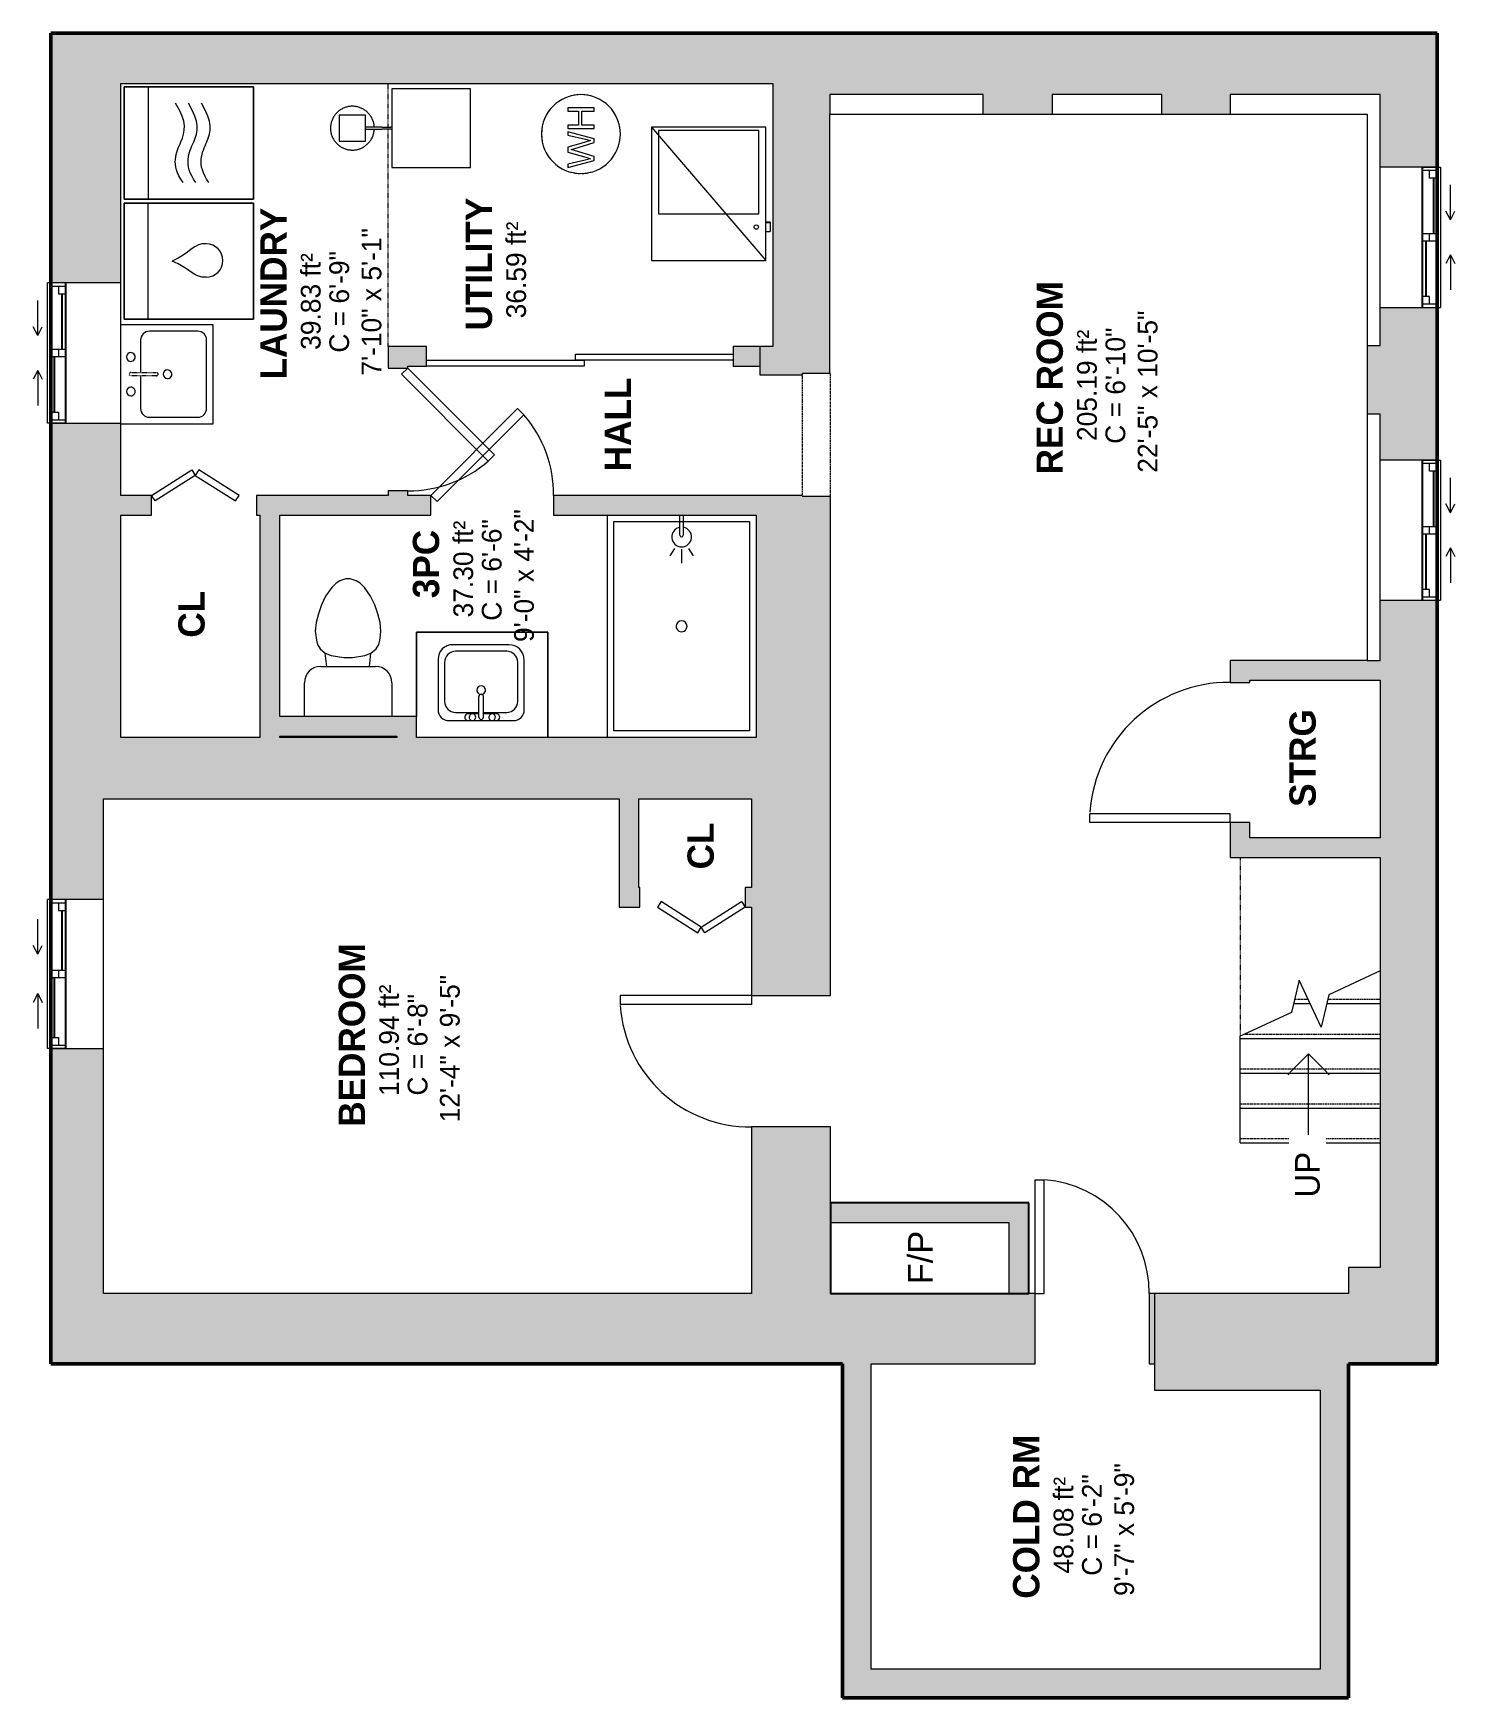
# Model space of a CAD drawing. Header units: inches. Extents: x -243 to 82, y -128 to 252.
import ezdxf

# ---------------------------------------------------------------- set-up
doc = ezdxf.new("R2010")
doc.units = ezdxf.units.IN
doc.header["$MEASUREMENT"] = 0
doc.linetypes.add('Dash', pattern=[0.23622, 0.11811, -0.11811])
doc.linetypes.add('Overhead', pattern=[0.15625, 0.09375, -0.0625])
for name, color, linetype, lineweight in [('A-AREA', 32, 'Continuous', 9), ('A-AREA-IDEN', 2, 'Continuous', 9), ('A-DETL', 90, 'Continuous', 9), ('A-DETL-GENF', 92, 'Continuous', 9), ('A-DETL-MEDM', 33, 'Continuous', 9), ('A-DOOR', 31, 'Continuous', 9), ('A-GENM', 13, 'Continuous', 9), ('A-GLAZ', 151, 'Continuous', 9), ('A-WALL', 90, 'Continuous', 9), ('A-WALL-PATT', 111, 'Continuous', 9), ('G-ANNO-TEXT', 231, 'Continuous', 9), ('M-EQPM', 50, 'Continuous', 9), ('P-SANR-FIXT', 6, 'Continuous', 9), ('P-SANR-FIXT-HDLN', 131, 'Dash', 9), ('Q-SPCQ', 91, 'Continuous', 9), ('S-STRS', 90, 'Continuous', 9), ('S-STRS-ANNO', 90, 'Continuous', 9), ('S-STRS-IDEN', 31, 'Continuous', 9), ('S-STRS-MBND', 31, 'Continuous', 9)]:
    doc.layers.add(name, color=color, linetype=linetype, lineweight=lineweight)
doc.styles.add('Arial', font='arial.ttf', dxfattribs={"height": 5.625})
doc.styles.add('Inter', font='', dxfattribs={"height": 5.625})
doc.styles.add('Inter_1', font='', dxfattribs={"height": 4.5})
doc.styles.add('Inter_B', font='', dxfattribs={"height": 6})
doc.styles.get('Inter').set_extended_font_data('Inter')
doc.styles.get('Inter_1').set_extended_font_data('Inter')
doc.styles.get('Inter_B').set_extended_font_data('Inter', bold=True)

msp = doc.modelspace()

# ---------------------------------------------------------------- texts
at = {"layer": 'A-AREA-IDEN', "attachment_point": 1, "rotation": 90}
for s, insert, char_height, width, style in [('UTILITY', (-143.82, 183.66), 6, 37.572, 'Inter_B'), ('LAUNDRY', (-190.71, 172.46), 6, 47.268, 'Inter_B'), ('7\'-10" x 5\'-1"', (-167.59, 173.35), 4.5, 45.147, 'Inter_1'), ('36.59 ft²', (-134.57, 186.42), 4.5, 30.906, 'Inter_1'), ('C = 6\'-9"', (-174.96, 178.59), 4.5, 32.421, 'Inter_1'), ('39.83 ft²', (-181.46, 179.23), 4.5, 30.906, 'Inter_1'), ('REC ROOM', (-13.51, 150.79), 6, 52.419, 'Inter_B'), ('22\'-5" x 10\'-5"', (9.6, 151.17), 4.5, 51.51, 'Inter_1'), ('205.19 ft²', (-4.26, 158.41), 4.5, 33.936, 'Inter_1'), ('C = 6\'-10"', (2.24, 157.78), 4.5, 35.451, 'Inter_1'), ('HALL', (-112.12, 151.5), 6, 25.452, 'Inter_B'), ('9\'-0" x 4\'-2"', (-132.78, 112.53), 4.5, 44.238, 'Inter_1'), ('3PC', (-155.9, 122.52), 6, 19.998, 'Inter_B'), ('37.30 ft²', (-146.64, 118.14), 4.5, 30.603, 'Inter_1'), ('C = 6\'-6"', (-140.14, 117.38), 4.5, 32.421, 'Inter_1'), ('CL', (-209.44, 113.51), 6, 12.726, 'Inter_B'), ('STRG', (44.23, 74.89), 6, 26.361, 'Inter_B'), ('CL', (-93.2, 60.61), 6, 12.726, 'Inter_B'), ('BEDROOM', (-172.83, 1.85), 6, 49.692, 'Inter_B'), ('12\'-4" x 9\'-5"', (-149.71, 2.86), 4.5, 47.268, 'Inter_1'), ('110.94 ft²', (-163.58, 8.87), 4.5, 32.724, 'Inter_1'), ('C = 6\'-8"', (-157.07, 8.98), 4.5, 32.421, 'Inter_1'), ('COLD RM', (-18.87, -105.9), 6, 45.147, 'Inter_B'), ('9\'-7" x 5\'-9"', (4.24, -105.27), 4.5, 43.632, 'Inter_1'), ('48.08 ft²', (-9.62, -100.15), 4.5, 31.209, 'Inter_1'), ('C = 6\'-2"', (-3.12, -100.66), 4.5, 32.421, 'Inter_1')]:
    msp.add_mtext(s, dxfattribs=dict(at, insert=insert, char_height=char_height, width=width, style=style))
at = {"layer": 'G-ANNO-TEXT', "color": 7, "insert": (-42.84, -34.12), "char_height": 5.625, "width": 15.15, "attachment_point": 1, "rotation": 90, "style": 'Arial'}
msp.add_mtext('F/P', dxfattribs=at)

# ---------------------------------------------------------------- blocks, each defined once
blk = doc.blocks.new('Planitar - Single Door_Flush Panel - 2_-2_ x 6_-8_-3089463-101 - Basement')
at = {"layer": 'A-DOOR', "lineweight": 18}
for p, q in [((10.99, -8), (10.99, -34)), ((13, -8), (10.99, -8)), ((13, -8), (13, -34)), ((13, -34), (10.99, -34))]:
    blk.add_line(p, q, dxfattribs=at)
at = {"layer": 'A-DOOR'}
blk.add_arc((12.77, -8.3), 25.77, 179.3329, 265.7034, dxfattribs=at)
blk = doc.blocks.new('Planitar - Single Door_Flush Panel - 2_-6_ x 6_-8_-3089484-101 - Basement')
at = {"layer": 'A-DOOR', "lineweight": 18}
for p, q in [((12.99, 9), (12.99, 39)), ((15, 39), (12.99, 39)), ((15, 9), (15, 39)), ((15, 9), (12.99, 9))]:
    blk.add_line(p, q, dxfattribs=at)
at = {"layer": 'A-DOOR'}
blk.add_arc((14.77, 9.3), 29.77, 93.991, 180.5775, dxfattribs=at)
blk = doc.blocks.new('Planitar - Single Door_Flush Panel - 2_-4_ x 6_-8_ _45-3089646-101 - Basement')
at = {"layer": 'A-DOOR', "lineweight": 18}
for p, q in [((12.58, -0.83), (-7.22, -20.63)), ((14, -2.25), (-5.8, -22.05)), ((14, -2.25), (12.58, -0.83)), ((-5.8, -22.05), (-7.22, -20.63))]:
    blk.add_line(p, q, dxfattribs=at)
at = {"layer": 'A-DOOR'}
blk.add_arc((13.46, -2.55), 27.46, 179.3828, 221.1649, dxfattribs=at)
blk = doc.blocks.new('Planitar - Double Sliding Door_Flush Panel - 5_-10_ x 6_-8_-3194229-101 - Basement')
at = {"layer": 'A-DOOR', "lineweight": 18}
for p, q in [((-1, 0.63), (35, 0.63)), ((-1, -0.75), (-1, 0.63)), ((35, 0.63), (35, -0.75)), ((-35, -0.75), (1, -0.75)), ((-35, -2.12), (-35, -0.75)), ((1, -2.12), (-35, -2.12)), ((35, -0.75), (-1, -0.75)), ((1, -0.75), (1, -2.12))]:
    blk.add_line(p, q, dxfattribs=at)
blk = doc.blocks.new('Planitar - Fold Door - 2_-0_ x 6_-8_-3088876-101 - Basement')
at = {"layer": 'A-DOOR', "lineweight": 18}
for p, q in [((-7.19, -0.98), (-8, -2.25)), ((-8, -2.25), (1.2, -8.09)), ((2, -6.82), (-7.19, -0.98)), ((2, -6.82), (11.19, -0.98)), ((12, -2.25), (2.8, -8.09)), ((11.19, -0.98), (12, -2.25)), ((1.2, -8.09), (2, -6.82)), ((2.8, -8.09), (2, -6.82))]:
    blk.add_line(p, q, dxfattribs=at)
blk = doc.blocks.new('Planitar - Opening - 2_-4_ x 6_-8_-3089504-101 - Basement')
at = {"layer": 'A-DETL-GENF', "linetype": 'Overhead'}
for p, q in [((13.68, 3.25), (-14.32, 3.25)), ((-14.32, -3.25), (13.68, -3.25))]:
    blk.add_line(p, q, dxfattribs=at)
at = {"layer": 'A-DETL-MEDM'}
for p, q in [((-14.32, 3.25), (-14.32, -3.25)), ((13.68, -3.25), (13.68, 3.25))]:
    blk.add_line(p, q, dxfattribs=at)
blk = doc.blocks.new('Planitar - Single Door_Flush Panel - 2_-8_ x 6_-8_-3089030-101 - Basement')
at = {"layer": 'A-DOOR', "lineweight": 18}
for p, q in [((14, -2.25), (14, -34.26)), ((16, -2.25), (14, -2.25)), ((16, -2.25), (16, -34.26)), ((16, -34.26), (14, -34.26))]:
    blk.add_line(p, q, dxfattribs=at)
at = {"layer": 'A-DOOR'}
blk.add_arc((15.77, -2.55), 31.78, 179.459, 266.1397, dxfattribs=at)
blk = doc.blocks.new('Toilet - Toilet-316794-101 - Basement')
at = {"layer": 'P-SANR-FIXT'}
for p, q in [((-9.98, 11.75), (-9.98, 19.48)), ((9.98, 19.48), (9.98, 11.75)), ((6.25, 8.02), (-6.25, 8.02)), ((-4.86, 8.02), (-5.21, 5)), ((4.86, 8.02), (5.21, 5)), ((-6.4, 4), (-6.97, 3)), ((-5.21, 5), (-6.4, 4)), ((-3.84, 5.5), (-5.21, 5)), ((-1, 6), (-3.84, 5.5)), ((1, 6), (-1, 6)), ((3.84, 5.5), (1, 6)), ((5.21, 5), (3.84, 5.5)), ((6.4, 4), (5.21, 5)), ((6.97, 3), (6.4, 4)), ((-7.41, 1), (-7.5, 0)), ((-7.5, 0), (-7.33, -1.99)), ((-7.24, 2), (-7.41, 1)), ((-6.97, 3), (-7.24, 2)), ((7.24, 2), (6.97, 3)), ((7.41, 1), (7.24, 2)), ((7.33, -1.99), (7.5, 0)), ((7.5, 0), (7.41, 1)), ((-7.33, -1.99), (-6.79, -4)), ((6.79, -4), (7.33, -1.99)), ((-6.79, -4), (-6.06, -6)), ((-6.06, -6), (-5.13, -8)), ((5.13, -8), (6.06, -6)), ((6.06, -6), (6.79, -4)), ((-5.13, -8), (-3.74, -10)), ((-3.74, -10), (-2.74, -11)), ((-2.74, -11), (-1.87, -11.5)), ((1.87, -11.5), (2.74, -11)), ((2.74, -11), (3.74, -10)), ((3.74, -10), (5.13, -8)), ((-1.87, -11.5), (-0.5, -12)), ((-0.5, -12), (0.5, -12)), ((0.5, -12), (1.87, -11.5))]:
    blk.add_line(p, q, dxfattribs=at)
for centre, start, end in [((-6.25, 11.75), 180, 270), ((6.25, 11.75), 270, 360)]:
    blk.add_arc(centre, 3.73, start, end, dxfattribs=at)
blk = doc.blocks.new('Bath- Shower - Basin Rectangular - Bath- Shower - Basin Rectangular-3138967-101 - Basement')
at = {"layer": 'P-SANR-FIXT'}
for p, q in [((-15.5, 23.87), (15.5, 23.87)), ((-15.5, -23.88), (-15.5, 23.87)), ((15.5, 23.87), (15.5, -23.88)), ((17, -25.38), (17, 25.37)), ((15.5, -23.88), (-15.5, -23.88))]:
    blk.add_line(p, q, dxfattribs=at)
for start, end in [(360, 180), (180, 360)]:
    blk.add_arc((0, 0.01), 1.25, start, end, dxfattribs=at)
blk = doc.blocks.new('Bath-Showerhead - Shower_head_and_Control_-_UNHOSTED_17702-459690-101 - Basement')
at = {"layer": 'P-SANR-FIXT'}
for p, q in [((-0.37, -4.61), (-0.37, 0)), ((-0.37, 0), (0.38, 0)), ((0.38, 0), (0.38, -4.61)), ((-1.58, -7.59), (-2.66, -9.27)), ((1.58, -7.59), (2.66, -9.27)), ((0, -7.75), (0, -11))]:
    blk.add_line(p, q, dxfattribs=at)
for centre, radius, start, end in [((0, -5), 2.25, 100.1075, 270), ((0, -5), 2.25, 270, 79.8925), ((0, -4.61), 0.375, 180, 360)]:
    blk.add_arc(centre, radius, start, end, dxfattribs=at)
blk = doc.blocks.new('Bath-Basin - 500 x 440mm-2615461-101 - Basement')
at = {"layer": 'P-SANR-FIXT'}
for p, q in [((-9.22, 4.59), (-9.22, -6.73)), ((-9.22, 4.59), (-9.22, -6.73)), ((7.96, 7.09), (-6.72, 7.09)), ((7.96, 7.09), (-6.72, 7.09)), ((0.12, 5.22), (-5.22, 5.22)), ((3.62, 7.09), (-2.88, 7.09)), ((-2.88, 5.59), (0.12, 5.59)), ((0.12, 6.33), (0.12, 1.59)), ((1.12, 6.33), (1.12, 1.59)), ((1.12, 5.59), (3.62, 5.59)), ((6.46, 5.22), (1.12, 5.22)), ((10.46, -6.91), (10.46, 4.59)), ((10.46, -6.91), (10.46, 4.59)), ((-7.72, 2.72), (-7.72, -6.23)), ((8.96, -6.23), (8.96, 2.72)), ((-5.72, -10.23), (7.14, -10.23)), ((-5.72, -10.23), (7.14, -10.23)), ((-5.22, -8.73), (6.46, -8.73))]:
    blk.add_line(p, q, dxfattribs=at)
for centre, radius, start, end in [((-6.72, 4.59), 2.5, 90, 180), ((-6.72, 4.59), 2.5, 90, 180), ((-5.22, 2.72), 2.5, 90, 180), ((-2.88, 6.34), 0.75, 90, 270), ((-1.88, 6.34), 0.75, 360, 180), ((-1.88, 6.34), 0.75, 180, 0), ((0.62, 6.33), 0.5, 360, 180), ((2.62, 6.34), 0.75, 360, 180), ((2.62, 6.34), 0.75, 180, 360), ((3.62, 6.34), 0.75, 270, 90), ((6.46, 2.72), 2.5, 0, 90), ((7.96, 4.59), 2.5, 0, 90), ((7.96, 4.59), 2.5, 360, 90), ((0.62, 0.13), 1, 360, 180), ((0.62, 0.13), 1, 180, 0), ((0.62, 1.59), 0.5, 180, 0), ((-5.72, -6.73), 3.5, 180, 270), ((-5.72, -6.73), 3.5, 180, 270), ((-5.22, -6.23), 2.5, 180, 270), ((6.46, -6.23), 2.5, 270, 0), ((7.14, -6.91), 3.32, 270, 360), ((7.14, -6.91), 3.32, 270, 0)]:
    blk.add_arc(centre, radius, start, end, dxfattribs=at)
blk = doc.blocks.new('Planitar-Sliding-Double - 60_ x 48_-3165648-101 - Basement')
at = {"layer": 'A-GLAZ'}
for p, q in [((-16, 3.1), (-16, 7.1)), ((-16, 7.1), (16, 7.1)), ((16, 3.1), (16, 7.1)), ((16, 3.1), (-16, 3.1)), ((-16, 3.1), (-16, -6.65)), ((16, 3.1), (-16, 3.1)), ((16, -6.65), (16, 3.1))]:
    blk.add_line(p, q, dxfattribs=at)
blk = doc.blocks.new('Planitar-Sliding-Double - 60_ x 48_-3165652-101 - Basement')
at = {"layer": 'A-GLAZ'}
for p, q in [((-16, 4.6), (-16, 8.6)), ((-16, 8.6), (16, 8.6)), ((16, 4.6), (16, 8.6)), ((16, 4.6), (-16, 4.6)), ((-16, 4.6), (-16, -8.15)), ((16, 4.6), (-16, 4.6)), ((16, -8.15), (16, 4.6)), ((-16, -8.15), (16, -8.15))]:
    blk.add_line(p, q, dxfattribs=at)
blk = doc.blocks.new('Plan-Double-Sliding - Plan-Double-Sliding-3156129-101 - Basement')
at = {"layer": 'A-GLAZ'}
for p, q in [((-4, 3.34375), (-6, 4.34375)), ((4, 3.34375), (6, 4.34375)), ((16, 0.34375), (-16, 0.34375)), ((-13.5, 0.34375), (-0.875, 0.34375)), ((-4, 3.34375), (-12, 3.34375)), ((-4, 3.34375), (-6, 2.34375)), ((0.875, 0.34375), (15.25, 0.34375)), ((4, 3.34375), (6, 2.34375)), ((4, 3.34375), (12, 3.34375)), ((-15.25, -3.15625), (-0.875, -3.15625)), ((0.875, -3.15625), (13.5, -3.15625))]:
    blk.add_line(p, q, dxfattribs=at)
at = {"layer": 'A-GLAZ', "lineweight": 18}
for p, q in [((-16, 0.34375), (-16, -12.65625)), ((-16, 0.34375), (-13.5, 0.34375)), ((-15.25, 0.34375), (-15.25, -3.15625)), ((-13.5, 0.34375), (-13.5, -1.40625)), ((-0.875, -3.15625), (-0.875, 0.34375)), ((-0.875, 0.34375), (0.875, 0.34375)), ((0.875, 0.34375), (0.875, -3.15625)), ((15.25, 0.34375), (16, 0.34375)), ((15.25, 0.34375), (15.25, -3.15625)), ((16, -12.65625), (16, 0.34375)), ((-16, -3.15625), (-15.25, -3.15625)), ((-13.5, -1.40625), (-15.25, -1.40625)), ((0.875, -1.40625), (-0.875, -1.40625)), ((-0.875, -3.15625), (0.875, -3.15625)), ((13.5, -1.40625), (13.5, -3.15625)), ((15.25, -1.40625), (13.5, -1.40625)), ((13.5, -3.15625), (16, -3.15625))]:
    blk.add_line(p, q, dxfattribs=at)
at = {"layer": 'A-GLAZ', "lineweight": 25}
for p, q in [((-13.5, -0.53125), (-0.875, -0.53125)), ((0.875, -2.28125), (13.5, -2.28125))]:
    blk.add_line(p, q, dxfattribs=at)
blk = doc.blocks.new('Plan-Double-Sliding - Plan-Double-Sliding-3157604-101 - Basement')
at = {"layer": 'A-GLAZ'}
for p, q in [((-4, 3.34375), (-6, 4.34375)), ((4, 3.34375), (6, 4.34375)), ((16, 0.34375), (-16, 0.34375)), ((-13.5, 0.34375), (-0.875, 0.34375)), ((-4, 3.34375), (-12, 3.34375)), ((-4, 3.34375), (-6, 2.34375)), ((0.875, 0.34375), (15.25, 0.34375)), ((4, 3.34375), (6, 2.34375)), ((4, 3.34375), (12, 3.34375)), ((-15.25, -3.15625), (-0.875, -3.15625)), ((0.875, -3.15625), (13.5, -3.15625)), ((-16, -15.65625), (16, -15.65625))]:
    blk.add_line(p, q, dxfattribs=at)
at = {"layer": 'A-GLAZ', "lineweight": 18}
for p, q in [((-16, 0.34375), (-16, -15.65625)), ((-16, 0.34375), (-13.5, 0.34375)), ((-15.25, 0.34375), (-15.25, -3.15625)), ((-13.5, 0.34375), (-13.5, -1.40625)), ((-0.875, -3.15625), (-0.875, 0.34375)), ((-0.875, 0.34375), (0.875, 0.34375)), ((0.875, 0.34375), (0.875, -3.15625)), ((15.25, 0.34375), (16, 0.34375)), ((15.25, 0.34375), (15.25, -3.15625)), ((16, -15.65625), (16, 0.34375)), ((-16, -3.15625), (-15.25, -3.15625)), ((-13.5, -1.40625), (-15.25, -1.40625)), ((0.875, -1.40625), (-0.875, -1.40625)), ((-0.875, -3.15625), (0.875, -3.15625)), ((13.5, -1.40625), (13.5, -3.15625)), ((15.25, -1.40625), (13.5, -1.40625)), ((13.5, -3.15625), (16, -3.15625))]:
    blk.add_line(p, q, dxfattribs=at)
at = {"layer": 'A-GLAZ', "lineweight": 25}
for p, q in [((-13.5, -0.53125), (-0.875, -0.53125)), ((0.875, -2.28125), (13.5, -2.28125))]:
    blk.add_line(p, q, dxfattribs=at)
blk = doc.blocks.new('Planitar-Sliding-Double - 60_ x 48_-3165656-101 - Basement')
at = {"layer": 'A-GLAZ'}
for p, q in [((-17, 2.6), (-17, 6.6)), ((-17, 6.6), (17, 6.6)), ((17, 2.6), (17, 6.6)), ((17, 2.6), (-17, 2.6)), ((-17, 2.6), (-17, -6.15)), ((17, 2.6), (-17, 2.6)), ((17, -6.15), (17, 2.6)), ((-17, -6.15), (17, -6.15))]:
    blk.add_line(p, q, dxfattribs=at)
blk = doc.blocks.new('Plan-Double-Sliding - Plan-Double-Sliding-3156248-101 - Basement')
at = {"layer": 'A-GLAZ'}
for p, q in [((-4.5, 3.34375), (-6.5, 4.34375)), ((4.5, 3.34375), (6.5, 4.34375)), ((17, 0.34375), (-17, 0.34375)), ((-14.5, 0.34375), (-0.875, 0.34375)), ((-4.5, 3.34375), (-12.5, 3.34375)), ((-4.5, 3.34375), (-6.5, 2.34375)), ((0.875, 0.34375), (16.25, 0.34375)), ((4.5, 3.34375), (6.5, 2.34375)), ((4.5, 3.34375), (12.5, 3.34375)), ((-16.25, -3.15625), (-0.875, -3.15625)), ((0.875, -3.15625), (14.5, -3.15625)), ((-17, -11.65625), (17, -11.65625))]:
    blk.add_line(p, q, dxfattribs=at)
at = {"layer": 'A-GLAZ', "lineweight": 18}
for p, q in [((-17, 0.34375), (-17, -11.65625)), ((-17, 0.34375), (-14.5, 0.34375)), ((-16.25, 0.34375), (-16.25, -3.15625)), ((-14.5, 0.34375), (-14.5, -1.40625)), ((-0.875, -3.15625), (-0.875, 0.34375)), ((-0.875, 0.34375), (0.875, 0.34375)), ((0.875, 0.34375), (0.875, -3.15625)), ((16.25, 0.34375), (17, 0.34375)), ((16.25, 0.34375), (16.25, -3.15625)), ((17, -11.65625), (17, 0.34375)), ((-17, -3.15625), (-16.25, -3.15625)), ((-14.5, -1.40625), (-16.25, -1.40625)), ((0.875, -1.40625), (-0.875, -1.40625)), ((-0.875, -3.15625), (0.875, -3.15625)), ((14.5, -1.40625), (14.5, -3.15625)), ((16.25, -1.40625), (14.5, -1.40625)), ((14.5, -3.15625), (17, -3.15625))]:
    blk.add_line(p, q, dxfattribs=at)
at = {"layer": 'A-GLAZ', "lineweight": 25}
for p, q in [((-14.5, -0.53125), (-0.875, -0.53125)), ((0.875, -2.28125), (14.5, -2.28125))]:
    blk.add_line(p, q, dxfattribs=at)
blk = doc.blocks.new('Furnace - 38000 BTUH-3409462-101 - Basement')
at = {"layer": 'M-EQPM'}
for p, q in [((-26.13, 0), (-26.13, -30.43)), ((0, 0), (-26.13, 0)), ((-26.13, 0), (0, -30.43)), ((-1.63, -0.81), (-24.5, -0.81)), ((-24.5, -0.81), (-24.5, -19.81)), ((-1.63, -19.81), (-1.63, -0.81)), ((0, -30.43), (0, 0)), ((-24.5, -19.81), (-1.63, -19.81)), ((1, -21.69), (0, -21.69)), ((1, -21.83), (0, -21.83)), ((1, -21.69), (1, -21.82)), ((1, -21.83), (1, -23.83)), ((0, -23.83), (1, -23.83)), ((-26.13, -30.43), (0, -30.43))]:
    blk.add_line(p, q, dxfattribs=at)
blk.add_circle((-2.18, -22.83), 0.5, dxfattribs=at)
blk = doc.blocks.new('Hot Water Heater - 200 MBH-3389040-101 - Basement')
at = {"layer": 'M-EQPM'}
for p, q in [((-6.88, 2.97), (-7.66, 2.97)), ((-7.66, 2.97), (-6.01, -3.05)), ((-5.93, -0.99), (-6.88, 2.97)), ((-4.12, 2.97), (-5.32, -1.13)), ((-5.11, -3.05), (-3.79, 1.46)), ((-3, 2.97), (-4.12, 2.97)), ((-3.79, 1.46), (-3.56, 2.25)), ((-3.56, 2.25), (-3.36, 1.6)), ((-3.36, 1.6), (-1.92, -3.05)), ((-2.14, 0), (-3, 2.97)), ((-0.24, 2.97), (-1.2, -1.02)), ((-1.11, -3.05), (0.53, 2.97)), ((0.53, 2.97), (-0.24, 2.97)), ((2.04, 2.97), (1.29, 2.97)), ((1.29, 2.97), (1.29, -3.05)), ((2.04, 0.53), (2.04, 2.97)), ((5.24, 0.53), (2.04, 0.53)), ((6, 2.97), (5.24, 2.97)), ((5.24, 2.97), (5.24, 0.53)), ((6, -3.05), (6, 2.97)), ((-6.01, -3.05), (-5.11, -3.05)), ((-5.63, -2.21), (-5.93, -0.99)), ((-5.32, -1.13), (-5.63, -2.21)), ((-1.49, -2.21), (-2.14, 0)), ((-1.92, -3.05), (-1.11, -3.05)), ((-1.2, -1.02), (-1.49, -2.21)), ((1.29, -3.05), (2.04, -3.05)), ((2.04, -3.05), (2.04, -0.23)), ((2.04, -0.23), (5.24, -0.23)), ((5.24, -0.23), (5.24, -3.05)), ((5.24, -3.05), (6, -3.05))]:
    blk.add_line(p, q, dxfattribs=at)
for start, end in [(360, 180), (360, 180), (103.7586, 105), (91.9375, 100.5045), (79.4955, 88.0625), (75, 76.2414), (180, 360), (180, 360), (169.4955, 178.0625), (165, 166.2414), (13.7586, 15), (1.9375, 10.5045), (181.9375, 190.5045), (193.7586, 195), (345, 346.2414), (349.4955, 358.0625), (255, 256.2414), (259.4955, 268.0625), (271.9375, 280.5045), (283.7586, 285)]:
    blk.add_arc((0, 0), 9, start, end, dxfattribs=at)
blk = doc.blocks.new('Water Softener - 4 GPM-3388974-101 - Basement')
at = {"layer": 'M-EQPM'}
for p, q in [((27, 9), (9, 9)), ((9, 9), (9, -9)), ((27, -9), (27, 9)), ((3, 3), (-3, 3)), ((-3, 3), (-3, -3)), ((3, -3), (3, 3)), ((4.75, 0.25), (3, 0.25)), ((9, 0.25), (8.75, 0.25)), ((-3, -3), (3, -3)), ((3, -0.25), (4.75, -0.25)), ((8.75, -0.25), (9, -0.25)), ((9, -9), (27, -9))]:
    blk.add_line(p, q, dxfattribs=at)
at = {"layer": 'M-EQPM', "flags": 128}
for points in [[(4.99, 0.24), (4.98, 0.4), (4.96, 0.6), (4.94, 0.8), (4.9, 0.99), (4.86, 1.19), (4.81, 1.38), (4.75, 1.57), (4.68, 1.76), (4.61, 1.95), (4.52, 2.13), (4.43, 2.31), (4.34, 2.48), (4.24, 2.66), (4.13, 2.82), (4.01, 2.99), (3.89, 3.14), (3.76, 3.3), (3.62, 3.44), (3.48, 3.59), (3.34, 3.72), (3.19, 3.85), (3.03, 3.98), (2.87, 4.1), (2.7, 4.21), (2.53, 4.31), (2.36, 4.41), (2.18, 4.5), (2, 4.58), (1.81, 4.66), (1.62, 4.73), (1.43, 4.79), (1.24, 4.84), (1.05, 4.89), (0.85, 4.93), (0.65, 4.96), (0.45, 4.98), (0.25, 4.99), (0.05, 5), (-0.15, 5), (-0.35, 4.99), (-0.54, 4.97), (-0.74, 4.94), (-0.94, 4.91), (-1.14, 4.87), (-1.33, 4.82), (-1.52, 4.76), (-1.71, 4.7), (-1.9, 4.63), (-2.08, 4.55), (-2.26, 4.46), (-2.44, 4.37), (-2.61, 4.26), (-2.78, 4.16), (-2.94, 4.04), (-3.1, 3.92), (-3.26, 3.79), (-3.41, 3.66), (-3.55, 3.52), (-3.69, 3.38), (-3.82, 3.23), (-3.95, 3.07), (-4.06, 2.91), (-4.18, 2.75), (-4.28, 2.58), (-4.38, 2.4), (-4.48, 2.23), (-4.56, 2.05), (-4.64, 1.86), (-4.71, 1.67), (-4.77, 1.49), (-4.83, 1.29), (-4.88, 1.1), (-4.92, 0.9), (-4.95, 0.71), (-4.97, 0.51), (-4.99, 0.31), (-5, 0.11), (-5, 0)], [(6.75, 0.25), (6.75, 0.25), (6.74, 0.25), (6.74, 0.25), (6.72, 0.25), (6.71, 0.25), (6.69, 0.25), (6.67, 0.25), (6.65, 0.25), (6.62, 0.25), (6.59, 0.25), (6.56, 0.25), (6.52, 0.25), (6.49, 0.25), (6.44, 0.25), (6.4, 0.25), (6.35, 0.25), (6.31, 0.25), (6.25, 0.25), (6.2, 0.25), (6.14, 0.25), (6.08, 0.25), (6.02, 0.25), (5.96, 0.25), (5.9, 0.25), (5.83, 0.25), (5.76, 0.25), (5.69, 0.25), (5.62, 0.25), (5.55, 0.25), (5.47, 0.25), (5.4, 0.25), (5.32, 0.25), (5.25, 0.25), (5.17, 0.25), (5.09, 0.25), (5.01, 0.25), (4.93, 0.25), (4.85, 0.25), (4.77, 0.25), (4.75, 0.25)], [(6.7, 0.24), (6.71, 0.25), (6.72, 0.25), (6.73, 0.25), (6.74, 0.25), (6.75, 0.25), (6.75, 0.25)], [(6.75, 0.25), (6.75, 0.25), (6.76, 0.25), (6.76, 0.25), (6.78, 0.25), (6.79, 0.25), (6.81, 0.25), (6.83, 0.25), (6.85, 0.25), (6.88, 0.25), (6.91, 0.25), (6.94, 0.25), (6.98, 0.25), (7.01, 0.25), (7.06, 0.25), (7.1, 0.25), (7.15, 0.25), (7.19, 0.25), (7.25, 0.25), (7.3, 0.25), (7.36, 0.25), (7.42, 0.25), (7.48, 0.25), (7.54, 0.25), (7.6, 0.25), (7.67, 0.25), (7.74, 0.25), (7.81, 0.25), (7.88, 0.25), (7.95, 0.25), (8.03, 0.25), (8.1, 0.25), (8.18, 0.25), (8.25, 0.25), (8.33, 0.25), (8.41, 0.25), (8.49, 0.25), (8.57, 0.25), (8.65, 0.25), (8.73, 0.25), (8.75, 0.25)], [(-5, 0), (-5, -0.2), (-4.98, -0.4), (-4.96, -0.6), (-4.94, -0.8), (-4.9, -0.99), (-4.86, -1.19), (-4.81, -1.38), (-4.75, -1.57), (-4.68, -1.76), (-4.61, -1.95), (-4.52, -2.13), (-4.43, -2.31), (-4.34, -2.48), (-4.24, -2.66), (-4.13, -2.82), (-4.01, -2.99), (-3.89, -3.14), (-3.76, -3.3), (-3.62, -3.44), (-3.48, -3.59), (-3.34, -3.72), (-3.19, -3.85), (-3.03, -3.98), (-2.87, -4.1), (-2.7, -4.21), (-2.53, -4.31), (-2.36, -4.41), (-2.18, -4.5), (-2, -4.58), (-1.81, -4.66), (-1.62, -4.73), (-1.43, -4.79), (-1.24, -4.84), (-1.05, -4.89), (-0.85, -4.93), (-0.65, -4.96), (-0.45, -4.98), (-0.25, -4.99), (-0.05, -5), (0.15, -5), (0.35, -4.99), (0.54, -4.97), (0.74, -4.94), (0.94, -4.91), (1.14, -4.87), (1.33, -4.82), (1.52, -4.76), (1.71, -4.7), (1.9, -4.63), (2.08, -4.55), (2.26, -4.46), (2.44, -4.37), (2.61, -4.26), (2.78, -4.16), (2.94, -4.04), (3.1, -3.92), (3.26, -3.79), (3.41, -3.66), (3.55, -3.52), (3.69, -3.38), (3.82, -3.23), (3.95, -3.07), (4.06, -2.91), (4.18, -2.75), (4.28, -2.58), (4.38, -2.4), (4.48, -2.23), (4.56, -2.05), (4.64, -1.86), (4.71, -1.67), (4.77, -1.49), (4.83, -1.29), (4.88, -1.1), (4.92, -0.9), (4.95, -0.71), (4.97, -0.51), (4.99, -0.31), (4.99, -0.24)], [(4.75, -0.25), (4.83, -0.25), (4.91, -0.25), (4.99, -0.25), (5.07, -0.25), (5.15, -0.25), (5.23, -0.25), (5.3, -0.25), (5.38, -0.25), (5.45, -0.25), (5.53, -0.25), (5.6, -0.25), (5.67, -0.25), (5.74, -0.25), (5.81, -0.25), (5.88, -0.25), (5.94, -0.25), (6.01, -0.25), (6.07, -0.25), (6.13, -0.25), (6.18, -0.25), (6.24, -0.25), (6.29, -0.25), (6.34, -0.25), (6.39, -0.25), (6.43, -0.25), (6.47, -0.25), (6.51, -0.25), (6.55, -0.25), (6.58, -0.25), (6.61, -0.25), (6.64, -0.25), (6.67, -0.25), (6.69, -0.25), (6.71, -0.25), (6.72, -0.25), (6.73, -0.25), (6.74, -0.25), (6.75, -0.25), (6.75, -0.25), (6.75, -0.25)], [(6.75, -0.25), (6.74, -0.25), (6.73, -0.25), (6.72, -0.25), (6.71, -0.25), (6.7, -0.25)], [(8.75, -0.25), (8.67, -0.25), (8.59, -0.25), (8.51, -0.25), (8.43, -0.25), (8.35, -0.25), (8.27, -0.25), (8.2, -0.25), (8.12, -0.25), (8.05, -0.25), (7.97, -0.25), (7.9, -0.25), (7.83, -0.25), (7.76, -0.25), (7.69, -0.25), (7.62, -0.25), (7.56, -0.25), (7.49, -0.25), (7.43, -0.25), (7.37, -0.25), (7.32, -0.25), (7.26, -0.25), (7.21, -0.25), (7.16, -0.25), (7.11, -0.25), (7.07, -0.25), (7.03, -0.25), (6.99, -0.25), (6.95, -0.25), (6.92, -0.25), (6.89, -0.25), (6.86, -0.25), (6.83, -0.25), (6.81, -0.25), (6.79, -0.25), (6.78, -0.25), (6.77, -0.25), (6.76, -0.25), (6.75, -0.25), (6.75, -0.25), (6.75, -0.25)]]:
    blk.add_lwpolyline(points, dxfattribs=at)
blk = doc.blocks.new('Fireplace - 600mm-3443965-101 - Basement')
at = {"layer": 'A-GENM'}
for p, q in [((-22.62, -3.94), (22.63, -3.94)), ((-22.62, -24.69), (-22.62, -3.94)), ((22.63, -3.94), (22.63, -24.69)), ((22.63, -24.69), (-22.62, -24.69))]:
    blk.add_line(p, q, dxfattribs=at)
at = {"layer": 'A-GENM', "lineweight": 25}
for p, q in [((22.63, -3.94), (-22.62, -3.94)), ((-22.62, -3.94), (-22.62, -24.69)), ((22.63, -24.69), (22.63, -3.94)), ((-22.62, -24.69), (22.63, -24.69))]:
    blk.add_line(p, q, dxfattribs=at)
blk = doc.blocks.new('Washer - 750mm 2-3447543-101 - Basement')
at = {"layer": 'Q-SPCQ'}
for p, q in [((13.26, -3.94), (-13.26, -3.94)), ((-13.26, -3.94), (-13.26, -33.46)), ((-13.26, -3.94), (13.26, -3.94)), ((-13.26, -33.46), (-13.26, -3.94)), ((13.26, -33.46), (13.26, -3.94)), ((13.26, -3.94), (13.26, -33.46)), ((-13.26, -9.44), (13.26, -9.44)), ((-13.26, -33.46), (13.26, -33.46)), ((13.26, -33.46), (-13.26, -33.46))]:
    blk.add_line(p, q, dxfattribs=at)
blk.add_arc((0.13, -22.71), 3.8, 180, 360, dxfattribs=at)
for points in [[(-3.67, -22.71), (-4.04, -20), (-1.54, -18.88), (0, -14.93)], [(3.93, -22.71), (4.23, -19.96), (1.67, -18.89), (0, -14.93)]]:
    blk.add_open_spline(points, degree=3, dxfattribs=at)
blk = doc.blocks.new('Dryer - 750mm 2-3447477-101 - Basement')
at = {"layer": 'Q-SPCQ'}
for p, q in [((12.82, -3.94), (-12.82, -3.94)), ((-12.82, -3.94), (-12.82, -33.46)), ((-12.82, -3.94), (12.82, -3.94)), ((-12.82, -33.46), (-12.82, -3.94)), ((12.82, -33.46), (12.82, -3.94)), ((12.82, -3.94), (12.82, -33.46)), ((12.82, -9.44), (-12.82, -9.44)), ((-12.82, -33.46), (12.82, -33.46)), ((12.82, -33.46), (-12.82, -33.46))]:
    blk.add_line(p, q, dxfattribs=at)
for points in [[(-8.97, -17.4), (-4.82, -14.39), (0.65, -17.42), (4.67, -18.43), (9.08, -15.68)], [(-8.97, -20.3), (-4.81, -17.3), (0.65, -20.35), (4.66, -21.37), (9.08, -18.63)], [(-8.97, -23.3), (-4.82, -20.29), (0.65, -23.33), (4.67, -24.33), (9.08, -21.59)]]:
    blk.add_open_spline(points, degree=3, knots=[0, 0, 0, 0, 0.52335, 1.049098, 1.049098, 1.049098, 1.049098], dxfattribs=at)
blk = doc.blocks.new('Kitchen-Single Sink - 760 x 535mm-3449513-101 - Basement')
at = {"layer": 'P-SANR-FIXT'}
for p, q in [((-10.69, 10.62), (-10.69, -10.44)), ((11.92, -10.44), (11.92, 10.62)), ((-9.19, 4.12), (-9.19, -6.94)), ((0.12, 6.12), (-7.19, 6.12)), ((8.42, 6.12), (1.12, 6.12)), ((10.42, -6.94), (10.42, 4.12)), ((-10.69, -10.44), (11.92, -10.44)), ((-7.19, -8.94), (8.42, -8.94))]:
    blk.add_line(p, q, dxfattribs=at)
for centre, radius, start, end in [((-3.32, 8.37), 1, 360, 180), ((-3.32, 8.37), 1, 180, 360), ((4.55, 8.37), 1, 360, 180), ((4.55, 8.37), 1, 180, 360), ((-7.19, 4.12), 2, 90, 180), ((8.42, 4.12), 2, 0, 90), ((0.62, 0), 1, 360, 180), ((0.62, 0), 1, 180, 0), ((-7.19, -6.94), 2, 180, 270), ((8.42, -6.94), 2, 270, 0)]:
    blk.add_arc(centre, radius, start, end, dxfattribs=at)
at = {"layer": 'P-SANR-FIXT-HDLN'}
for p, q in [((0.24, 2.5), (0.24, 8.37)), ((0.99, 8.37), (0.99, 2.5))]:
    blk.add_line(p, q, dxfattribs=at)
for centre, start, end in [((0.62, 8.37), 0, 180), ((0.62, 2.5), 180, 360)]:
    blk.add_arc(centre, 0.375, start, end, dxfattribs=at)

# ---------------------------------------------------------------- hatches: boundary and pattern name
at = {"layer": 'A-WALL-PATT'}
for points in [[(-73.7, 240), (-73.7, 251.5), (-238.55, 251.5), (-238.55, 240), (-81.73, 240)], [(-60.7, 180), (-60.7, 251.5), (-73.7, 251.5), (-73.7, 180)], [(23.58, 237.5), (23.58, 251.5), (-60.7, 251.5), (-60.7, 237.5), (15.08, 237.5)], [(30.7, 233), (30.7, 251.5), (23.58, 251.5), (23.58, 237.5), (15.08, 237.5), (15.08, 233)], [(77.95, 237.5), (77.95, 251.5), (30.7, 251.5), (30.7, 237.5), (74.14, 237.5)], [(-9.92, 233), (-9.92, 237.5), (-25.72, 237.5), (-25.72, 233)], [(-67.05, 173.5), (-67.05, 173.81), (-60.7, 173.81), (-60.7, 180), (-76.7, 180), (-76.7, 173.5)], [(64.95, 164.56), (77.95, 164.56), (77.95, 180.2), (61.95, 180.2), (61.95, 164.56)], [(-60.55, 143.75), (-60.55, 145.81), (-67.05, 145.81), (-67.05, 143.75)], [(-190.8, 90.75), (-186.3, 90.75), (-186.3, 141.5), (-190.8, 141.5), (-190.8, 104.65)], [(-60.55, 90.75), (-60.55, 143.75), (-77.55, 143.75), (-77.55, 90.75)], [(61.95, 103.79), (64.95, 103.79), (64.95, 108.29), (30.7, 108.29), (30.7, 103.79), (35.2, 103.79)], [(-159.55, 91), (-159.55, 95.5), (-186.3, 95.5), (-186.3, 91), (-159.67, 91)], [(-155.05, 90.75), (-155.05, 95.5), (-159.55, 95.5), (-159.55, 90.75)], [(-60.55, 76.75), (-60.55, 90.75), (-226.55, 90.75), (-226.55, 76.75), (-78.55, 76.75)], [(-104.3, 52), (-104.3, 76.75), (-108.8, 76.75), (-108.8, 52)], [(64.95, 63.31), (64.95, 67.81), (35.2, 67.81), (35.2, 63.31)], [(-19.8, -20), (-19.8, -15.5), (-60.55, -15.5), (-60.55, -20)], [(-15.3, -36.25), (-15.3, -15.5), (-19.8, -15.5), (-19.8, -36.25)], [(57.7, -52.25), (64.95, -52.25), (64.95, -30.25), (57.7, -30.25), (57.7, -36.25)], [(51.2, -58.25), (51.2, -36.25), (13.45, -36.25), (13.45, -58.25)], [(57.7, -122), (57.7, -36.25), (51.2, -36.25), (51.2, -122)], [(-51.3, -122), (-51.3, -52.25), (-57.8, -52.25), (-57.8, -122)], [(57.7, -128.5), (57.7, -122), (-57.8, -122), (-57.8, -128.5)]]:
    msp.add_hatch(color=9, dxfattribs=at).paths.add_polyline_path(points, flags=0)
h = msp.add_hatch(color=9, dxfattribs=at)
h.paths.add_polyline_path([(-226.55, 90.75), (-222.55, 90.75), (-222.55, 162.5), (-238.55, 162.5), (-238.55, 90.75), (-237.61, 90.75)], flags=0)
h.paths.add_polyline_path([(-237.61, 194.5), (-222.55, 194.5), (-222.55, 240), (-238.55, 240), (-238.55, 194.5)], flags=0)
h = msp.add_hatch(color=9, dxfattribs=at)
h.paths.add_polyline_path([(77.95, 180.2), (77.95, 188.91), (64.95, 188.91), (64.95, 180.2), (74.7, 180.2)], flags=0)
h.paths.add_polyline_path([(74.14, 220.91), (77.95, 220.91), (77.95, 237.5), (64.95, 237.5), (64.95, 220.91)], flags=0)
h = msp.add_hatch(color=9, dxfattribs=at)
h.paths.add_polyline_path([(-159.67, 146), (-157.05, 146), (-157.05, 147.06), (-161.55, 147.06), (-161.55, 146)], flags=0)
h.paths.add_polyline_path([(-159.67, 175.06), (-157.05, 175.06), (-157.05, 180), (-161.55, 180), (-161.55, 175.06)], flags=0)
h = msp.add_hatch(color=9, dxfattribs=at)
h.paths.add_polyline_path([(-82.77, 175.5), (-76.7, 175.5), (-76.7, 180), (-82.77, 180), (-82.77, 176.88)], flags=0)
h.paths.add_polyline_path([(-152.77, 175.5), (-152.77, 180), (-157.05, 180), (-157.05, 175.5)], flags=0)
h = msp.add_hatch(color=9, dxfattribs=at)
h.paths.add_polyline_path([(77.95, -52.25), (77.95, 122.04), (64.95, 122.04), (64.95, -52.25), (74.14, -52.25)], flags=0)
h.paths.add_polyline_path([(74.14, 154.04), (77.95, 154.04), (77.95, 164.56), (64.95, 164.56), (64.95, 154.04)], flags=0)
h = msp.add_hatch(color=9, dxfattribs=at)
h.paths.add_polyline_path([(-81.73, 141.5), (-77.55, 141.5), (-77.55, 143.75), (-67.05, 143.75), (-67.05, 146), (-123.77, 146), (-123.77, 141.5), (-120.7, 141.5)], flags=0)
h.paths.add_polyline_path([(-151.77, 141.5), (-151.77, 146), (-191.57, 146), (-191.57, 141.5), (-159.67, 141.5)], flags=0)
h.paths.add_polyline_path([(-215.57, 141.5), (-215.57, 146), (-222.55, 146), (-222.55, 141.5)], flags=0)
h = msp.add_hatch(color=9, dxfattribs=at)
h.paths.add_polyline_path([(30.7, 63.31), (35.2, 63.31), (35.2, 71.3), (30.7, 71.3)], flags=0)
h.paths.add_polyline_path([(30.7, 103.3), (35.2, 103.3), (35.2, 103.79), (30.7, 103.79)], flags=0)
h = msp.add_hatch(color=9, dxfattribs=at)
h.paths.add_polyline_path([(-235.3, -36.25), (-226.55, -36.25), (-226.55, 19.75), (-238.55, 19.75), (-238.55, -36.25)], flags=0)
h.paths.add_polyline_path([(-228.99, 53.75), (-226.55, 53.75), (-226.55, 90.75), (-238.55, 90.75), (-238.55, 53.75), (-235.3, 53.75)], flags=0)
h = msp.add_hatch(color=9, dxfattribs=at)
h.paths.add_polyline_path([(-60.55, -36.25), (-60.55, 1.81), (-78.55, 1.81), (-78.55, -36.25)], flags=0)
h.paths.add_polyline_path([(-60.55, 31.81), (-60.55, 76.75), (-78.55, 76.75), (-78.55, 31.81)], flags=0)
h = msp.add_hatch(color=9, dxfattribs=at)
h.paths.add_polyline_path([(-78.55, 52), (-78.55, 56.5), (-80.05, 56.5), (-80.05, 52)], flags=0)
h.paths.add_polyline_path([(-104.3, 52), (-104.05, 52), (-104.05, 56.5), (-104.3, 56.5)], flags=0)
h = msp.add_hatch(color=9, dxfattribs=at)
h.paths.add_polyline_path([(13.45, -52.25), (13.45, -36.25), (12.2, -36.25), (12.2, -52.25)], flags=0)
h.paths.add_polyline_path([(-13.8, -52.25), (-13.8, -36.25), (-238.55, -36.25), (-238.55, -52.25), (-51.3, -52.25)], flags=0)

# ---------------------------------------------------------------- linework, layer by layer
at = {"layer": 'A-AREA', "linetype": 'Dash'}
for p, q in [((-161.52, 230.08), (-161.52, 240)), ((-161.52, 180), (-161.52, 229.6)), ((32.95, 63.31), (32.95, 22.5))]:
    msp.add_line(p, q, dxfattribs=at)
at = {"layer": 'A-DETL', "lineweight": 50}
for p, q in [((-238.55, 251.5), (77.95, 251.5)), ((-238.55, -52.25), (-238.55, 251.5)), ((77.95, 251.5), (77.95, -52.25)), ((-57.8, -52.25), (-238.55, -52.25)), ((-57.8, -128.5), (-57.8, -52.25)), ((77.95, -52.25), (57.7, -52.25)), ((57.7, -52.25), (57.7, -128.5)), ((57.7, -128.5), (-57.8, -128.5))]:
    msp.add_line(p, q, dxfattribs=at)
at = {"layer": 'A-DETL', "lineweight": 18}
for p, q in [((-25.72, 237.5), (-60.7, 237.5)), ((-60.7, 237.5), (-60.7, 233)), ((-25.72, 233), (-25.72, 237.5)), ((15.08, 237.5), (-9.92, 237.5)), ((-9.92, 237.5), (-9.92, 233)), ((15.08, 233), (15.08, 237.5)), ((64.95, 237.5), (30.7, 237.5)), ((30.7, 237.5), (30.7, 233)), ((64.95, 180.2), (64.95, 237.5)), ((-60.7, 233), (-25.72, 233)), ((-9.92, 233), (15.08, 233)), ((30.7, 233), (61.95, 233)), ((61.95, 233), (61.95, 180.2)), ((61.95, 180.2), (64.95, 180.2)), ((64.95, 164.56), (61.95, 164.56)), ((61.95, 164.56), (61.95, 108.29)), ((64.95, 108.29), (64.95, 164.56)), ((-155.05, 114.75), (-125.05, 114.75)), ((-155.05, 90.75), (-155.05, 114.75)), ((-125.05, 114.75), (-125.05, 90.75)), ((61.95, 108.29), (64.95, 108.29)), ((-125.05, 90.75), (-155.05, 90.75))]:
    msp.add_line(p, q, dxfattribs=at)
at = {"layer": 'A-GENM'}
for p, q in [((-125.05, 114.75), (-155.05, 114.75)), ((-155.05, 114.75), (-155.05, 95.5)), ((-125.05, 90.75), (-125.05, 114.75))]:
    msp.add_line(p, q, dxfattribs=at)
at = {"layer": 'A-WALL'}
for p, q in [((77.95, 251.5), (-238.55, 251.5)), ((-238.55, 251.5), (-238.55, 194.5)), ((77.95, 220.91), (77.95, 251.5)), ((-222.55, 240), (-73.7, 240)), ((-222.55, 194.5), (-222.55, 240)), ((-73.7, 240), (-73.7, 180)), ((-60.7, 173.81), (-60.7, 233)), ((-25.72, 233), (-9.92, 233)), ((15.08, 233), (30.7, 233)), ((77.95, 154.04), (77.95, 188.91)), ((-152.77, 180), (-161.55, 180)), ((-161.55, 180), (-161.55, 175.06)), ((-152.77, 176.88), (-152.77, 180)), ((-73.7, 180), (-82.77, 180)), ((-82.77, 180), (-82.77, 178.26)), ((-76.7, 180), (-76.7, 173.5)), ((61.95, 180.2), (61.95, 164.56)), ((-161.55, 175.06), (-157.05, 175.06)), ((-157.05, 175.06), (-157.05, 175.5)), ((-157.05, 175.5), (-152.77, 175.5)), ((-82.77, 176.88), (-82.77, 175.5)), ((-82.77, 175.5), (-76.7, 175.5)), ((-76.7, 173.5), (-67.05, 173.5)), ((-238.55, 162.5), (-238.55, 53.75)), ((-222.55, 146), (-222.55, 162.5)), ((-215.57, 146), (-222.55, 146)), ((-215.57, 141.5), (-215.57, 146)), ((-161.55, 146), (-191.57, 146)), ((-191.57, 146), (-191.57, 141.5)), ((-157.05, 147.06), (-161.55, 147.06)), ((-161.55, 147.06), (-161.55, 146)), ((-157.05, 146), (-157.05, 147.06)), ((-151.77, 146), (-157.05, 146)), ((-151.77, 141.5), (-151.77, 146)), ((-67.05, 146), (-123.77, 146)), ((-123.77, 146), (-123.77, 141.5)), ((-60.55, 31.81), (-60.55, 145.81)), ((-222.55, 90.75), (-222.55, 141.5)), ((-222.55, 141.5), (-215.57, 141.5)), ((-191.57, 141.5), (-190.8, 141.5)), ((-190.8, 141.5), (-190.8, 90.75)), ((-186.3, 141.5), (-151.77, 141.5)), ((-186.3, 95.5), (-186.3, 141.5)), ((-123.77, 141.5), (-77.55, 141.5)), ((-77.55, 141.5), (-77.55, 90.75)), ((77.95, -52.25), (77.95, 122.04)), ((61.95, 108.29), (30.7, 108.29)), ((30.7, 108.29), (30.7, 103.3)), ((30.7, 103.3), (35.2, 103.3)), ((35.2, 103.79), (64.95, 103.79)), ((35.2, 103.3), (35.2, 103.79)), ((64.95, 103.79), (64.95, 67.81)), ((-155.05, 95.5), (-186.3, 95.5)), ((-155.05, 90.75), (-155.05, 95.5)), ((-190.8, 90.75), (-222.55, 90.75)), ((-186.3, 90.75), (-186.3, 91)), ((-186.3, 91), (-159.55, 91)), ((-159.55, 90.75), (-186.3, 90.75)), ((-159.55, 91), (-159.55, 90.75)), ((-77.55, 90.75), (-155.05, 90.75)), ((-226.55, 53.75), (-226.55, 76.75)), ((-226.55, 76.75), (-108.8, 76.75)), ((-108.8, 76.75), (-108.8, 52)), ((-104.3, 76.75), (-78.55, 76.75)), ((-104.3, 56.5), (-104.3, 76.75)), ((-78.55, 76.75), (-78.55, 56.5)), ((30.7, 71.3), (30.7, 63.31)), ((35.2, 71.3), (30.7, 71.3)), ((35.2, 67.81), (35.2, 71.3)), ((64.95, 67.81), (35.2, 67.81)), ((30.7, 63.31), (64.95, 63.31)), ((64.95, 63.31), (64.95, -30.25)), ((-104.05, 56.5), (-104.3, 56.5)), ((-104.05, 52), (-104.05, 56.5)), ((-78.55, 56.5), (-80.05, 56.5)), ((-80.05, 56.5), (-80.05, 52)), ((-108.8, 52), (-104.05, 52)), ((-80.05, 52), (-78.55, 52)), ((-78.55, 52), (-78.55, 31.81)), ((-78.55, 31.81), (-60.55, 31.81)), ((-238.55, 19.75), (-238.55, -52.25)), ((-226.55, -36.25), (-226.55, 19.75)), ((-78.55, 1.81), (-78.55, -36.25)), ((-60.55, 1.81), (-78.55, 1.81)), ((-60.55, -15.5), (-60.55, 1.81)), ((-15.3, -15.5), (-60.55, -15.5)), ((-15.3, -36.25), (-15.3, -15.5)), ((-60.55, -36.25), (-60.55, -20)), ((-60.55, -20), (-19.8, -20)), ((-19.8, -20), (-19.8, -36.25)), ((64.95, -30.25), (57.7, -30.25)), ((57.7, -30.25), (57.7, -36.25)), ((-78.55, -36.25), (-226.55, -36.25)), ((-19.8, -36.25), (-60.55, -36.25)), ((-13.8, -36.25), (-15.3, -36.25)), ((-13.8, -52.25), (-13.8, -36.25)), ((12.2, -36.25), (12.2, -52.25)), ((57.7, -36.25), (12.2, -36.25)), ((13.45, -36.25), (13.45, -58.25)), ((-238.55, -52.25), (-57.8, -52.25)), ((-57.8, -52.25), (-57.8, -128.5)), ((-51.3, -122), (-51.3, -52.25)), ((-51.3, -52.25), (-13.8, -52.25)), ((12.2, -52.25), (13.45, -52.25)), ((57.7, -128.5), (57.7, -52.25)), ((57.7, -52.25), (77.95, -52.25)), ((13.45, -58.25), (51.2, -58.25)), ((51.2, -58.25), (51.2, -122)), ((51.2, -122), (-51.3, -122)), ((-57.8, -128.5), (57.7, -128.5))]:
    msp.add_line(p, q, dxfattribs=at)
at = {"layer": 'S-STRS', "linetype": 'Overhead'}
for p, q in [((45.4, 30.95), (48.49, 30.95)), ((52.99, 30.95), (64.95, 30.95)), ((34.01, 23), (64.95, 23)), ((32.95, 15.04), (64.95, 15.04)), ((32.95, 7.09), (64.95, 7.09)), ((32.95, -0.86), (64.95, -0.86))]:
    msp.add_line(p, q, dxfattribs=at)
at = {"layer": 'S-STRS'}
for p, q in [((45.16, 29.96), (48.95, 29.96)), ((52.75, 29.96), (64.95, 29.96)), ((32.95, 22.01), (32.95, 22.5)), ((32.95, 14.06), (32.95, 22.01)), ((32.95, 22.01), (64.95, 22.01)), ((48.56, 18.52), (44.31, 14.27)), ((48.56, 18.52), (52.81, 14.27)), ((32.95, 6.11), (32.95, 14.06)), ((32.95, 14.06), (64.95, 14.06)), ((32.95, -1.84), (32.95, 6.11)), ((32.95, 6.11), (64.95, 6.11)), ((32.95, -1.84), (64.95, -1.84))]:
    msp.add_line(p, q, dxfattribs=at)
at = {"layer": 'S-STRS-ANNO'}
for p, q in [((48.56, 14.06), (48.56, 18.44)), ((44.18, 14.06), (43.83, 13.72)), ((48.56, 6.11), (48.56, 14.06)), ((52.94, 14.06), (53.28, 13.72)), ((48.56, -1.84), (48.56, 6.11))]:
    msp.add_line(p, q, dxfattribs=at)
at = {"layer": 'S-STRS-MBND'}
for p, q in [((46.46, 35.32), (44.67, 27.97)), ((51.45, 24.61), (46.46, 35.32)), ((64.95, 37.43), (53.23, 31.96)), ((53.23, 31.96), (51.45, 24.61)), ((44.67, 27.97), (32.95, 22.5))]:
    msp.add_line(p, q, dxfattribs=at)

# ---------------------------------------------------------------- block references
at = {"layer": 'A-DOOR'}
for name, p, rotation in [('Planitar - Single Door_Flush Panel - 2_-4_ x 6_-8_ _45-3089646-101 - Basement', (-159.3, 161.06), 89.9999999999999), ('Planitar - Opening - 2_-4_ x 6_-8_-3089504-101 - Basement', (-63.8, 159.48), 269.9999999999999), ('Planitar - Single Door_Flush Panel - 2_-4_ x 6_-8_ _45-3089646-101 - Basement', (-137.77, 143.75), 180), ('Planitar - Fold Door - 2_-0_ x 6_-8_-3088876-101 - Basement', (-203.57, 143.75), 180), ('Planitar - Single Door_Flush Panel - 2_-8_ x 6_-8_-3089030-101 - Basement', (32.95, 87.3), 269.9999999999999), ('Planitar - Single Door_Flush Panel - 2_-6_ x 6_-8_-3089484-101 - Basement', (-69.55, 16.81), 89.99999999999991), ('Planitar - Single Door_Flush Panel - 2_-2_ x 6_-8_-3089463-101 - Basement', (-0.8, -44.25), 180)]:
    msp.add_blockref(name, p, dxfattribs=dict(at, rotation=rotation))
for name, p in [('Planitar - Double Sliding Door_Flush Panel - 5_-10_ x 6_-8_-3194229-101 - Basement', (-117.77, 177.63)), ('Planitar - Fold Door - 2_-0_ x 6_-8_-3088876-101 - Basement', (-92.05, 54.25))]:
    msp.add_blockref(name, p, dxfattribs=at)
at = {"layer": 'A-GENM', "rotation": 180}
msp.add_blockref('Fireplace - 600mm-3443965-101 - Basement', (-37.92, -40.19), dxfattribs=at)
at = {"layer": 'A-GLAZ'}
for name, p, rotation in [('Planitar-Sliding-Double - 60_ x 48_-3165648-101 - Basement', (71.6, 204.91), 269.9999999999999), ('Plan-Double-Sliding - Plan-Double-Sliding-3156129-101 - Basement', (77.61, 204.91), 269.9999999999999), ('Plan-Double-Sliding - Plan-Double-Sliding-3157604-101 - Basement', (-238.2, 178.5), 89.99999999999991), ('Planitar-Sliding-Double - 60_ x 48_-3165652-101 - Basement', (-230.7, 178.5), 89.99999999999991), ('Planitar-Sliding-Double - 60_ x 48_-3165648-101 - Basement', (71.6, 138.04), 269.9999999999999), ('Plan-Double-Sliding - Plan-Double-Sliding-3156129-101 - Basement', (77.61, 138.04), 269.9999999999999), ('Plan-Double-Sliding - Plan-Double-Sliding-3156248-101 - Basement', (-238.2, 36.75), 89.99999999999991), ('Planitar-Sliding-Double - 60_ x 48_-3165656-101 - Basement', (-232.7, 36.75), 89.99999999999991)]:
    msp.add_blockref(name, p, dxfattribs=dict(at, rotation=rotation))
at = {"layer": 'M-EQPM'}
for name, p in [('Water Softener - 4 GPM-3388974-101 - Basement', (-169.7, 229.84)), ('Furnace - 38000 BTUH-3409462-101 - Basement', (-75.31, 230.09))]:
    msp.add_blockref(name, p, dxfattribs=at)
at = {"layer": 'M-EQPM', "rotation": 89.9999999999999}
msp.add_blockref('Hot Water Heater - 200 MBH-3389040-101 - Basement', (-117.52, 228.5), dxfattribs=at)
at = {"layer": 'P-SANR-FIXT'}
for name, p, rotation in [('Kitchen-Single Sink - 760 x 535mm-3449513-101 - Basement', (-211.92, 173.04), 89.99999999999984), ('Bath- Shower - Basin Rectangular - Bath- Shower - Basin Rectangular-3138967-101 - Basement', (-94.55, 116.13), 180), ('Toilet - Toilet-316794-101 - Basement', (-170.67, 114.98), 180), ('Bath-Basin - 500 x 440mm-2615461-101 - Basement', (-139.68, 101.68), 180)]:
    msp.add_blockref(name, p, dxfattribs=dict(at, rotation=rotation))
msp.add_blockref('Bath-Showerhead - Shower_head_and_Control_-_UNHOSTED_17702-459690-101 - Basement', (-94.55, 141.5), dxfattribs=at)
at = {"layer": 'Q-SPCQ', "rotation": 89.9999999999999}
for name, p in [('Dryer - 750mm 2-3447477-101 - Basement', (-225.76, 226.43)), ('Washer - 750mm 2-3447543-101 - Basement', (-225.76, 199.49))]:
    msp.add_blockref(name, p, dxfattribs=at)

msp.set_redraw_order([(e.dxf.handle, doc.entitydb.next_handle()) for e in msp.query("TEXT MTEXT ATTDEF DIMENSION ARC_DIMENSION")])  # texts and dimensions are drawn at this point

# ---------------------------------------------------------------- next in the draw order: texts
at = {"layer": 'S-STRS-IDEN', "insert": (45.5, -14.31), "char_height": 5.625, "width": 12.8547, "attachment_point": 1, "rotation": 90, "line_spacing_factor": 0.9936, "style": 'Inter', "bg_fill": 3, "box_fill_scale": 1.25, "bg_fill_color": 256, "bg_fill_true_color": 13158600, "bg_fill_transparency": 0}
msp.add_mtext('UP', dxfattribs=at)

doc.saveas('drawing.dxf')
